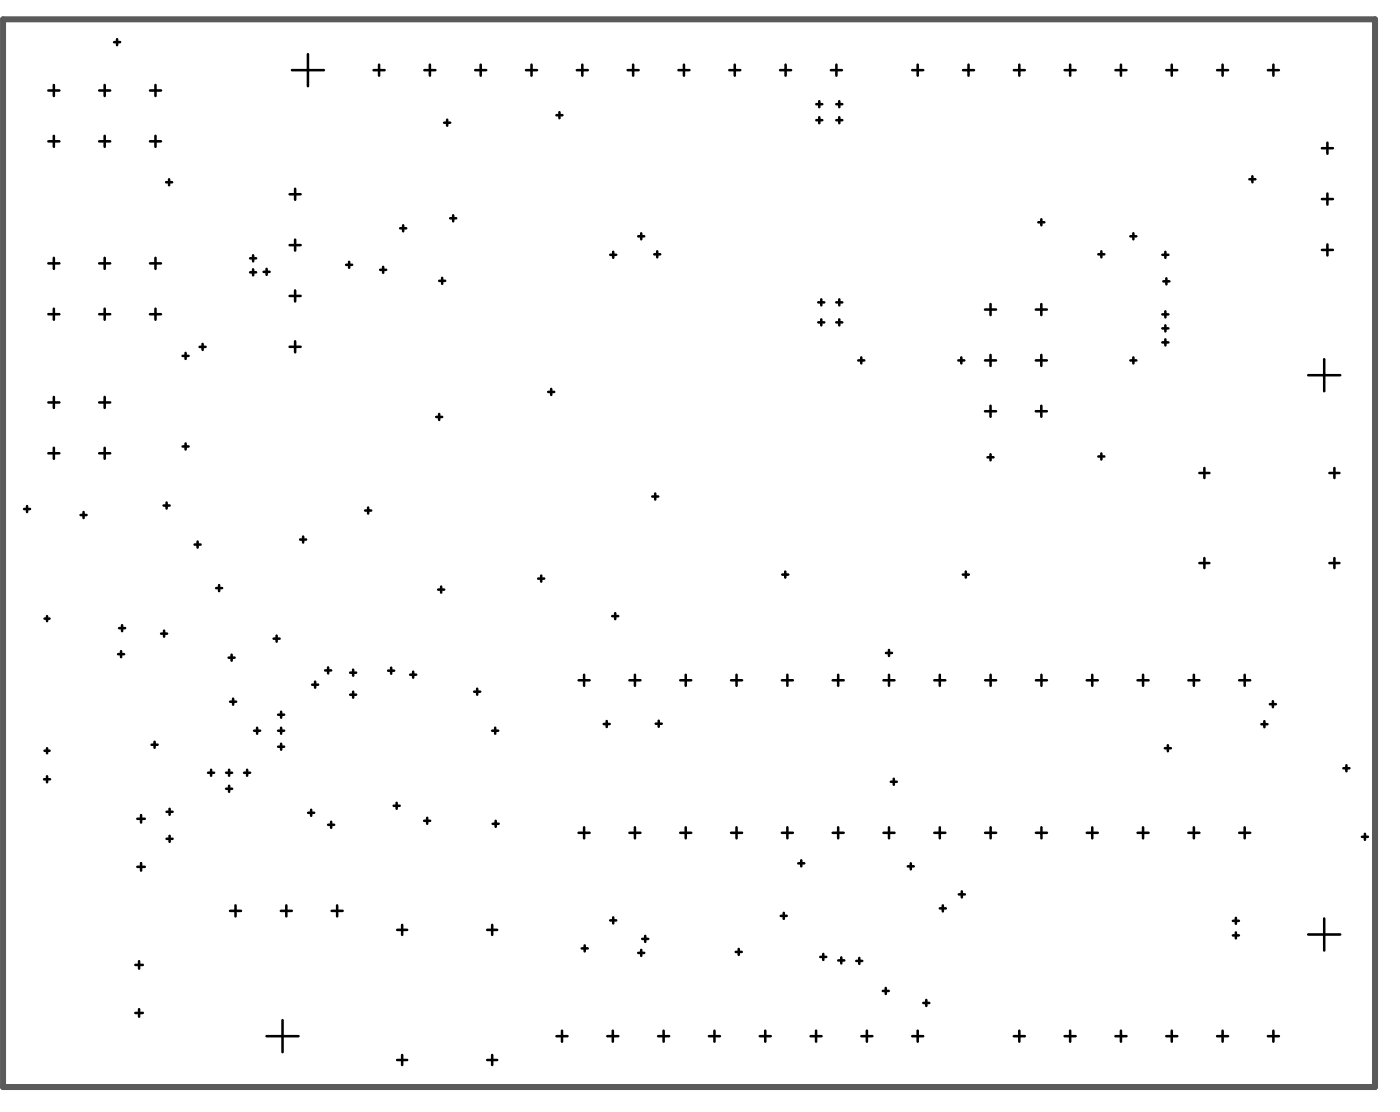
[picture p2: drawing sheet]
<svg xmlns="http://www.w3.org/2000/svg" width="233mm" height="185mm" viewBox="0 0 233 185" stroke-linecap="round" stroke-linejoin="round" font-family="sans-serif">
<path d="M.5 3.2h228.2v177.5h-228.2z" fill="none" stroke="#5a5a5a" stroke-width="1"/>
<g fill="none" stroke="#000" stroke-width=".42">
<path d="M8 15h1.9M9 14.1v1.9M16.5 15h1.8M17.4 14.1v1.9M19 7h1M19.5 6.5v1M24.9 15h1.9M25.9 14.1v1.9M48.6 11.7h5.3M51.2 9v5.3M62.1 11.7h1.9M63 10.7v1.9"/>
<path d="M70.6 11.7h1.8M71.5 10.7v1.9M74.4 19.9v1M79 11.7h1.9M79.9 10.7v1.9M87.5 11.7h1.8M88.4 10.7v1.9M92.5 19.1h1M93 18.7v.9M95.9 11.7h1.9M96.8 10.7v1.9M104.4 11.7h1.8"/>
<path d="M105.3 10.7v1.9M112.8 11.7h1.9M113.7 10.7v1.9M121.3 11.7h1.8M122.2 10.7v1.9M129.7 11.7h1.9M130.6 10.7v1.9M135.8 20h1M135.8 17.3h1M136.3 16.8v1M136.3 19.5v1M138.2 11.7h1.8"/>
<path d="M139.1 20h1M139.1 17.3h1M139.1 10.7v1.9M139.6 16.8v1M139.6 19.5v1M151.7 11.7h1.8M152.6 10.7v1.9M160.2 11.7h1.8M161.1 10.7v1.9M168.6 11.7h1.8M169.5 10.7v1.9M177.1 11.7h1.8"/>
<path d="M178 10.7v1.9M185.5 11.7h1.8M186.4 10.7v1.9M194 11.7h1.8M194.9 10.7v1.9M202.4 11.7h1.8M203.3 10.7v1.9M210.9 11.7h1.8M211.8 10.7v1.9M8 23.5h1.9M9 22.6v1.8M16.5 23.5h1.8"/>
<path d="M17.4 22.6v1.8M24.9 23.5h1.9M25.9 22.6v1.8M27.6 30.3h1M28.1 29.8v1M48.2 32.3h1.8M49.1 31.4v1.8M49.1 39.8v1.9M66.6 38h.9M67 37.5v1M73.9 20.4h1M74.9 36.3h1"/>
<path d="M75.4 35.8v1M106.1 39.3h1M106.6 38.8v1M172.7 37h1M173.2 36.5v1M188 39.3h1M188.5 38.8v1M207.8 29.8h1M208.3 29.3v1M219.8 24.6h1.9M219.8 33.1h1.9M220.8 23.7v1.9"/>
<path d="M220.8 32.2v1.8M8 43.8h1.9M8 52.2h1.9M9 42.9v1.8M9 51.3v1.8M16.5 43.8h1.8M16.5 52.2h1.8M17.4 42.9v1.8M17.4 51.3v1.8M24.9 43.8h1.9M24.9 52.2h1.9M25.9 42.9v1.8"/>
<path d="M25.9 51.3v1.8M30.4 59.2h1M30.9 58.7v1M33.2 57.7h1M33.7 57.2v1M41.6 45.3h1M41.6 42.9h1M42.1 42.4v1M42.1 44.8v1M43.8 45.2h1M44.3 44.7v1M48.2 57.6h1.8"/>
<path d="M48.2 40.7h1.8M48.2 49.2h1.8M49.1 48.3v1.8M49.1 56.7v1.9M57.6 44h1M58.1 43.5v1M63.2 44.9h1M63.7 44.4v1M73 46.7h1M73.5 46.2v1M101.5 42.4h1M102 41.9v1"/>
<path d="M108.8 42.3h1M109.3 41.8v1M136.1 53.6h1M136.1 50.3h1M136.6 49.8v1M136.6 53.1v1M139.1 53.6h1M139.1 50.3h1M139.6 49.8v1M139.6 53.1v1M142.7 59.9h1M143.2 59.4v1"/>
<path d="M159.4 59.9h1M159.9 59.4v1M163.8 59.9h1.8M163.8 51.5h1.8M164.7 50.5v1.9M164.7 59v1.8M172.3 59.9h1.8M172.3 51.5h1.8M173.2 50.5v1.9M173.2 59v1.8M182.7 42.3h1M183.2 41.8v1"/>
<path d="M188 59.9h1M188.5 59.4v1M193.3 56.9h1M193.3 54.6h1M193.3 52.3h1M193.3 42.4h1M193.5 46.8h1M193.8 41.9v1M193.8 51.8v1M193.8 54.1v1M193.8 56.4v1M194 46.3v1"/>
<path d="M219.8 41.5h1.9M220.2 59.7v5.3M220.8 40.6v1.9M8 66.9h1.9M8 75.4h1.9M9 66v1.8M9 74.4v1.9M16.5 66.9h1.8M16.5 75.4h1.8M17.4 66v1.8M17.4 74.4v1.9M30.4 74.2h1"/>
<path d="M30.9 73.7v1M72.5 69.3h1M73 68.8v1M91.2 65.2h1M91.7 64.7v1M163.8 68.4h1.8M164.2 76h1M164.7 67.4v1.9M164.7 75.5v1M172.3 68.4h1.8M173.2 67.4v1.9M182.7 75.9h1"/>
<path d="M183.2 75.4v1M199.5 78.6h1.6M200.3 77.8v1.7M217.6 62.4h5.3M221.1 78.6h1.7M221.9 77.8v1.7M4 84.6h1M4.5 84.1v1M13.4 85.6h1M13.9 85.1v1M27.2 84h1M27.7 83.5v1"/>
<path d="M32.4 90.5h1M32.9 90v1M35.9 97.8h1M36.4 97.3v1M49.9 89.7h1M50.4 89.2v1M60.7 84.9h1M61.2 84.4v1M72.9 98h1M73.4 97.5v1M89.5 96.2h1M90 95.7v1"/>
<path d="M108.5 82.5h1M109 82v1M130.1 95.5h1M130.6 95v1M160.1 95.5h1M160.6 95v1M199.5 93.6h1.6M200.3 92.8v1.6M221.1 93.6h1.7M221.9 92.8v1.6M7.4 102.8h.8M7.8 102.4v.9"/>
<path d="M19.6 108.7h1M19.8 104.4h1M20.1 108.2v1M20.3 103.9v1M26.8 105.3h1M27.3 104.8v1M38 109.3h1M38.3 116.6h1M38.5 108.8v1M38.8 116.1v1M45.5 106.2h1M46 105.7v1"/>
<path d="M46.3 118.8h1M46.8 118.3v1M51.9 113.8h1M52.4 113.3v1M54.1 111.4h1M54.6 110.9v1M58.2 111.8h1M58.2 115.5h1M58.7 111.3v1M58.7 115v1M64.6 111.5h1M65.1 111v1"/>
<path d="M68.2 112.2h1M68.7 111.7v1M78.9 115h1M79.4 114.5v1M96.2 113.1h1.9M97.1 112.2v1.8M100.9 119.9v1M101.8 102.4h1M102.3 101.9v1M104.7 113.1h1.8M105.6 112.2v1.8M109.6 119.8v1"/>
<path d="M113.1 113.1h1.9M114 112.2v1.8M121.6 113.1h1.8M122.5 112.2v1.8M130 113.1h1.9M130.9 112.2v1.8M138.5 113.1h1.8M139.4 112.2v1.8M146.9 113.1h1.9M147.3 108.5h1M147.8 108v1M147.8 112.2v1.8"/>
<path d="M155.4 113.1h1.8M156.3 112.2v1.8M163.8 113.1h1.9M164.7 112.2v1.8M172.3 113.1h1.8M173.2 112.2v1.8M180.7 113.1h1.9M181.7 112.2v1.8M189.2 113.1h1.8M190.1 112.2v1.8M197.6 113.1h1.9M198.6 112.2v1.8"/>
<path d="M206.1 113.1h1.8M207 112.2v1.8M210.3 119.9v1M211.2 117.1h1M211.7 116.6v1M7.3 129.5h1M7.4 124.8h.8M7.8 124.4v.8M7.8 129v1M22.8 136.1h1.3M23.5 135.5v1.2M25.2 123.8h1"/>
<path d="M25.7 123.3v1M27.7 139.4h1M27.7 134.9h1M28.2 134.5v.9M28.2 138.9v1M34.6 128.5h1M35.1 128v1M37.6 131.1h1M37.6 128.5h1M38.1 128v1M38.1 130.6v1M40.6 128.5h1"/>
<path d="M41.1 128v1M42.3 121.5h1M42.8 121v1M46.3 124.1h1M46.3 121.5h1M46.8 121v1M46.8 123.6v1M51.2 135.1h1M51.7 134.6v1M54.6 137.1h1M55.1 136.6v1M65.5 134h1"/>
<path d="M66 133.5v1M70.5 136.4h1M71 135.9v1M81.9 121.5h1M81.9 136.9h1M82.4 121v1M82.4 136.4v1M96.2 138.4h1.9M97.1 137.5v1.9M100.4 120.4h1M104.7 138.4h1.8M105.6 137.5v1.9"/>
<path d="M109.1 120.3h1M113.1 138.4h1.9M114 137.5v1.9M121.6 138.4h1.8M122.5 137.5v1.9M130 138.4h1.9M130.9 137.5v1.9M138.5 138.4h1.8M139.4 137.5v1.9M146.9 138.4h1.9M147.8 137.5v1.9M148.1 130h1"/>
<path d="M148.6 129.5v1M155.4 138.4h1.8M156.3 137.5v1.9M163.8 138.4h1.9M164.7 137.5v1.9M172.3 138.4h1.8M173.2 137.5v1.9M180.7 138.4h1.9M181.7 137.5v1.9M189.2 138.4h1.8M190.1 137.5v1.9M193.7 124.4h1"/>
<path d="M194.2 123.9v1M197.6 138.4h1.9M198.6 137.5v1.9M206.1 138.4h1.8M207 137.5v1.9M209.8 120.4h1M223.4 127.7h1M223.9 127.2v1M226.5 139.1h1M227 138.6v1M22.8 144.1h1.3M23.1 159.8v1.2"/>
<path d="M23.5 143.5v1.2M38.3 151.4h1.8M39.2 150.5v1.8M46.7 151.4h1.8M47.6 150.5v1.8M55.2 151.4h1.8M56.1 150.5v1.8M66.1 154.6h1.6M66.9 153.8v1.6M81 154.6h1.7M81.9 153.8v1.6M96.7 157.7h1"/>
<path d="M97.2 157.2v1M101.5 153h1M102 152.5v1M106.1 158.4h1M106.6 157.9v1M106.8 156.1h1M107.3 155.6v1M122.4 158.2h1M122.9 157.7v1M129.8 152.3h1M130.3 151.8v1M132.8 143.5h1"/>
<path d="M133.3 143v1M136.4 159.1h1M136.9 158.6v1M139.4 159.7h1M139.9 159.2v1M142.4 159.7h1M142.9 159.2v1M151 144h1M151.5 143.5v1M156.3 151h1M156.8 150.5v1M159.5 148.7h1"/>
<path d="M160 148.2v1M205 153.1h1M205 155.5h1M205.5 152.6v1M205.5 155v1M217.6 155.3h5.3M220.2 152.7v5.3M22.5 168.4h1.3M22.5 160.4h1.3M23.1 167.8v1.2M44.3 172.3h5.3M47 169.6v5.3"/>
<path d="M66.1 176.2h1.6M66.9 175.4v1.6M81 176.2h1.7M81.9 175.4v1.6M92.6 172.3h1.8M93.5 171.3v1.9M101 172.3h1.8M101.9 171.3v1.9M109.5 172.3h1.8M110.4 171.3v1.9M117.9 172.3h1.8M118.8 171.3v1.9"/>
<path d="M126.4 172.3h1.8M127.3 171.3v1.9M134.8 172.3h1.8M135.7 171.3v1.9M143.3 172.3h1.8M144.2 171.3v1.9M146.8 164.7h1M147.3 164.2v1M151.7 172.3h1.8M152.6 171.3v1.9M153.6 166.7h1M154.1 166.2v1"/>
<path d="M168.6 172.3h1.8M169.5 171.3v1.9M177.1 172.3h1.8M178 171.3v1.9M185.5 172.3h1.8M186.4 171.3v1.9M194 172.3h1.8M194.9 171.3v1.9M202.4 172.3h1.8M203.3 171.3v1.9M210.9 172.3h1.8M211.8 171.3v1.9"/>
</g>
</svg>
